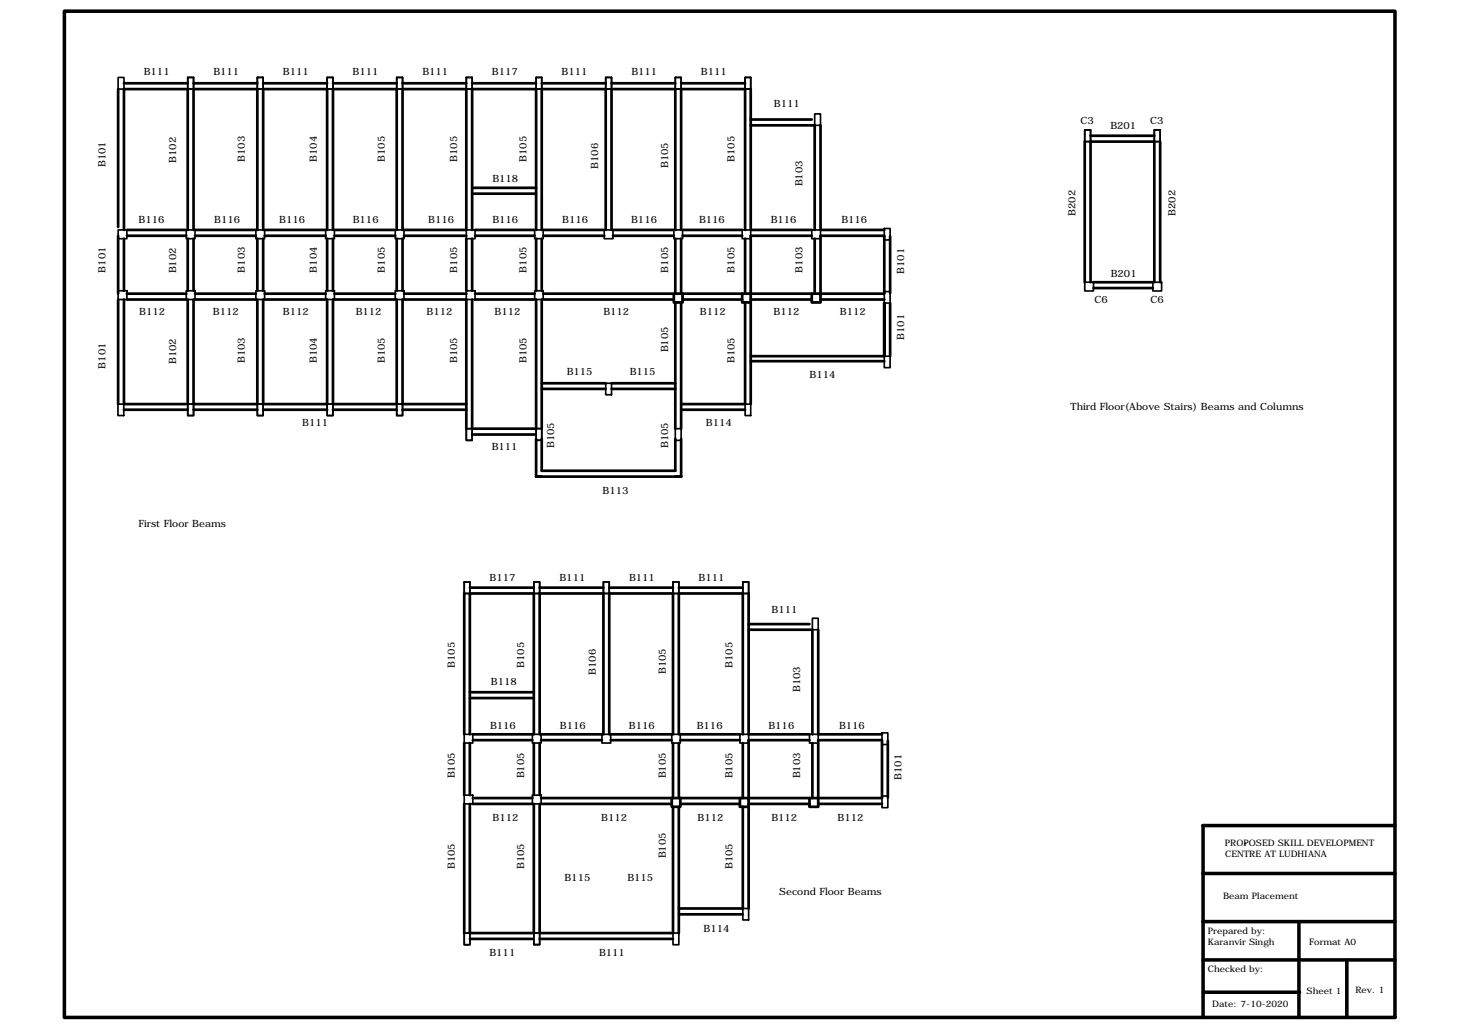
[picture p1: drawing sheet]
<svg xmlns="http://www.w3.org/2000/svg" width="297mm" height="210mm" viewBox="0 0 297 210" stroke-linecap="round" stroke-linejoin="round" font-family="sans-serif">
<defs><g id="words">
<g font-size="2">
<text x="29.2" y="15.2">B111</text>
<text x="43.3" y="15.2">B111</text>
<text x="57.5" y="15.2">B111</text>
<text x="71.6" y="15.2">B111</text>
<text x="85.8" y="15.2">B111</text>
<text x="99.9" y="15.2">B117</text>
<text x="114.1" y="15.2">B111</text>
<text x="128.3" y="15.2">B111</text>
<text x="142.4" y="15.2">B111</text>
<text x="157.2" y="21.7">B111</text>
<text x="219.5" y="25.2">C3</text>
<text x="225.6" y="26.2">B201</text>
<text x="233.7" y="25.2">C3</text>
<text x="21.5" y="34" transform="rotate(-90 21.5 34)">B101</text>
<text x="35.8" y="33.1" transform="rotate(-90 35.8 33.1)">B102</text>
<text x="49.7" y="32.9" transform="rotate(-90 49.7 32.9)">B103</text>
<text x="64.4" y="32.9" transform="rotate(-90 64.4 32.9)">B104</text>
<text x="78.2" y="32.9" transform="rotate(-90 78.2 32.9)">B105</text>
<text x="92.9" y="32.9" transform="rotate(-90 92.9 32.9)">B105</text>
<text x="107" y="32.9" transform="rotate(-90 107 32.9)">B105</text>
<text x="121.5" y="34.3" transform="rotate(-90 121.5 34.3)">B106</text>
<text x="135.7" y="34.2" transform="rotate(-90 135.7 34.2)">B105</text>
<text x="149.2" y="32.9" transform="rotate(-90 149.2 32.9)">B105</text>
<text x="100" y="37">B118</text>
<text x="163.1" y="37.9" transform="rotate(-90 163.1 37.9)">B103</text>
<text x="28.2" y="45.4">B116</text>
<text x="43.5" y="45.4">B116</text>
<text x="56.7" y="45.4">B116</text>
<text x="71.7" y="45.4">B116</text>
<text x="87" y="45.4">B116</text>
<text x="100" y="45.4">B116</text>
<text x="114.2" y="45.4">B116</text>
<text x="128.2" y="45.4">B116</text>
<text x="142" y="45.4">B116</text>
<text x="156.6" y="45.4">B116</text>
<text x="170.9" y="45.4">B116</text>
<text x="218.5" y="43.9" transform="rotate(-90 218.5 43.9)">B202</text>
<text x="238.8" y="43.9" transform="rotate(-90 238.8 43.9)">B202</text>
<text x="21.5" y="55.4" transform="rotate(-90 21.5 55.4)">B101</text>
<text x="35.8" y="55.6" transform="rotate(-90 35.8 55.6)">B102</text>
<text x="49.7" y="55.4" transform="rotate(-90 49.7 55.4)">B103</text>
<text x="64.4" y="55.4" transform="rotate(-90 64.4 55.4)">B104</text>
<text x="78.2" y="55.4" transform="rotate(-90 78.2 55.4)">B105</text>
<text x="92.9" y="55.4" transform="rotate(-90 92.9 55.4)">B105</text>
<text x="107" y="55.4" transform="rotate(-90 107 55.4)">B105</text>
<text x="135.7" y="55.4" transform="rotate(-90 135.7 55.4)">B105</text>
<text x="149.2" y="55.4" transform="rotate(-90 149.2 55.4)">B105</text>
<text x="163.1" y="55.4" transform="rotate(-90 163.1 55.4)">B103</text>
<text x="183.7" y="55.7" transform="rotate(-90 183.7 55.7)">B101</text>
<text x="225.7" y="56.4">B201</text>
<text x="28.3" y="63.9">B112</text>
<text x="43.3" y="63.9">B112</text>
<text x="57.5" y="63.9">B112</text>
<text x="72.3" y="63.9">B112</text>
<text x="86.7" y="63.9">B112</text>
<text x="100.5" y="63.9">B112</text>
<text x="122.6" y="63.9">B112</text>
<text x="142.2" y="63.9">B112</text>
<text x="157.2" y="63.9">B112</text>
<text x="170.6" y="63.9">B112</text>
<text x="222.4" y="61.6">C6</text>
<text x="233.8" y="61.7">C6</text>
<text x="135.7" y="71.6" transform="rotate(-90 135.7 71.6)">B105</text>
<text x="183.7" y="69.1" transform="rotate(-90 183.7 69.1)">B101</text>
<text x="21.5" y="74.9" transform="rotate(-90 21.5 74.9)">B101</text>
<text x="35.8" y="74" transform="rotate(-90 35.8 74)">B102</text>
<text x="49.7" y="73.8" transform="rotate(-90 49.7 73.8)">B103</text>
<text x="64.4" y="73.8" transform="rotate(-90 64.4 73.8)">B104</text>
<text x="78.2" y="73.8" transform="rotate(-90 78.2 73.8)">B105</text>
<text x="92.9" y="73.8" transform="rotate(-90 92.9 73.8)">B105</text>
<text x="107" y="73.8" transform="rotate(-90 107 73.8)">B105</text>
<text x="115.1" y="76.1">B115</text>
<text x="127.9" y="76.3">B115</text>
<text x="149.2" y="73.8" transform="rotate(-90 149.2 73.8)">B105</text>
<text x="164.5" y="76.8">B114</text>
<text x="217.5" y="83.2">Third Floor(Above Stairs) Beams and Columns</text>
<text x="61.4" y="86.6">B111</text>
<text x="143.4" y="86.6">B114</text>
<text x="99.9" y="91.4">B111</text>
<text x="112.6" y="91.1" transform="rotate(-90 112.6 91.1)">B105</text>
<text x="135.7" y="91.1" transform="rotate(-90 135.7 91.1)">B105</text>
<text x="122.4" y="100.4">B113</text>
<text x="28.1" y="107">First Floor Beams</text>
<text x="99.5" y="118">B117</text>
<text x="113.7" y="118">B111</text>
<text x="127.8" y="118">B111</text>
<text x="141.9" y="118">B111</text>
<text x="156.8" y="124.5">B111</text>
<text x="92.4" y="135.7" transform="rotate(-90 92.4 135.7)">B105</text>
<text x="106.5" y="135.7" transform="rotate(-90 106.5 135.7)">B105</text>
<text x="121.1" y="137.1" transform="rotate(-90 121.1 137.1)">B106</text>
<text x="135.3" y="137" transform="rotate(-90 135.3 137)">B105</text>
<text x="148.8" y="135.7" transform="rotate(-90 148.8 135.7)">B105</text>
<text x="99.7" y="139.3">B118</text>
<text x="162.6" y="140.7" transform="rotate(-90 162.6 140.7)">B103</text>
<text x="99.6" y="148.2">B116</text>
<text x="113.7" y="148.2">B116</text>
<text x="127.8" y="148.2">B116</text>
<text x="141.6" y="148.2">B116</text>
<text x="156.1" y="148.2">B116</text>
<text x="170.5" y="148.2">B116</text>
<text x="92.4" y="158.2" transform="rotate(-90 92.4 158.2)">B105</text>
<text x="106.5" y="158.2" transform="rotate(-90 106.5 158.2)">B105</text>
<text x="135.3" y="158.2" transform="rotate(-90 135.3 158.2)">B105</text>
<text x="148.8" y="158.2" transform="rotate(-90 148.8 158.2)">B105</text>
<text x="162.6" y="158.2" transform="rotate(-90 162.6 158.2)">B103</text>
<text x="183.1" y="158.5" transform="rotate(-90 183.1 158.5)">B101</text>
<text x="100.1" y="166.7">B112</text>
<text x="122.2" y="166.7">B112</text>
<text x="141.7" y="166.7">B112</text>
<text x="156.7" y="166.7">B112</text>
<text x="170.2" y="166.7">B112</text>
<text x="92.4" y="176.6" transform="rotate(-90 92.4 176.6)">B105</text>
<text x="106.5" y="176.6" transform="rotate(-90 106.5 176.6)">B105</text>
<text x="114.7" y="179">B115</text>
<text x="127.5" y="179.1">B115</text>
<text x="135.3" y="174.4" transform="rotate(-90 135.3 174.4)">B105</text>
<text x="148.8" y="176.6" transform="rotate(-90 148.8 176.6)">B105</text>
<text x="158.3" y="181.8">Second Floor Beams</text>
<text x="143" y="189.4">B114</text>
<text x="99.4" y="194.3">B111</text>
<text x="121.7" y="194.3">B111</text>
</g>
<g font-size="1.8">
<text x="248.8" y="171.9">PROPOSED SKILL DEVELOPMENT</text>
<text x="248.9" y="174.1">CENTRE AT LUDHIANA</text>
<text x="248.5" y="182.7">Beam Placement</text>
<text x="245.4" y="189.7">Prepared by:</text>
<text x="266" y="191.9">Format A0</text>
<text x="245.4" y="192.1">Karanvir Singh</text>
<text x="245.4" y="197.5">Checked by:</text>
<text x="265.5" y="202">Sheet 1</text>
<text x="275.4" y="201.7">Rev. 1</text>
<text x="246.3" y="204.6">Date: 7-10-2020</text>
</g>
</g></defs>
<!-- layer: drg seal -->
<path d="M13.1 2.3h270.3v204.4h-270.3zM244.4 167.8h39M244.4 177.5h39M244.4 167.8v38.9M244.4 187.3h39M244.4 195.1h39M263.9 187.3v19.4M273.6 195.1v11.6M244.5 201.6h19.5" fill="none" stroke="#000" stroke-width=".72"/>
<!-- layer: drg seal txt -->
<circle cx="253" cy="171.4" r=".06" fill="none" stroke="#000" stroke-width=".25"/>
<!-- layer: Str Column -->
<path d="M95.9 39.4h13M95.9 38.2h13M136.9 59.7h1.8v1.8h-1.8zM150.8 59.7h1.7v1.8h-1.7zM164.9 59.7h1.8v1.8h-1.8zM95.5 141.8h13M95.5 140.7h13M136.5 162.2h1.7v1.7h-1.7zM150.3 162.2h1.8v1.7h-1.8zM164.5 162.2h1.7v1.7h-1.7z" fill="none" stroke="#000" stroke-width=".55"/>
<!-- layer: Str Beam -->
<g fill="none" stroke="#000" stroke-width=".55">
<path d="M24 18.1v28M25.2 16.9h12.9M39.3 16.9h13M53.5 16.9h13M67.6 16.9h13M81.8 16.9h12.9M95.9 16.9h13M110.1 16.9h13M124.2 16.9h13M138.4 16.9h13M152.5 18.1v28.6h12.4M152.5 25.5h13v21.2"/>
<path d="M152.5 24.3h12.4M166.7 25.5v21.2h13M220.4 28.8v28.5M221.6 27.6h12.9M235.7 28.8v28.5M24 47.9v11.8M25.2 46.7v-28.6h12.9v28.6M25.2 48.5v10.6M25.8 47.9h12M25.8 46.7h12M25.8 59.7h12M38.1 48.5v10.6"/>
<path d="M39.3 46.7v-28.6h13v28.6M39.3 48.5v10.6M39.6 47.9h12.4M39.6 46.7h12.4M39.6 59.7h12.4M52.3 48.5v10.6M53.5 46.7v-28.6h13v28.6M53.5 48.5v10.6M53.8 47.9h12.4M53.8 46.7h12.4M53.8 59.7h12.4M66.5 48.5v10.6"/>
<path d="M67.6 46.7v-28.6h13v28.6M67.6 48.5v10.6M67.9 47.9h12.4M67.9 46.7h12.4M67.9 59.7h12.4M80.6 48.5v10.6M81.8 46.7v-28.6h12.9v28.6h-12.6M81.8 48.5v10.6M82.1 47.9h12.6M82.1 59.7h12.6M94.7 48.5v10.6M95.9 46.7v-28.6h13v28.6"/>
<path d="M95.9 48.5v10.6M96.5 47.9h12.1M96.5 46.7h12.1M96.5 59.7h12.1M108.9 48.5v10.6M110.1 46.7v-28.6h13v28.6M110.1 48.5v10.6M110.4 47.9h12.4M110.4 46.7h12.4M110.4 59.7h26.5M124.2 46.7v-28.6h13v28.6M124.5 47.9h12.4"/>
<path d="M124.5 46.7h12.4M137.2 48.5v11.2M138.4 46.7v-28.6h13v28.6M138.4 48.5v11.2M138.7 47.9h12.1M138.7 46.7h12.1M138.7 59.7h12.1M151.4 48.5v11.2M164.9 47.9h-12.4v11.8h12.4M165.5 48.5v11.2M179.7 47.9h-13v11.8h13M179.7 48v11.5"/>
<path d="M180.8 48v11.5M221.6 57.3v-28.5h12.9v28.5M222.2 57.3h12M222.2 58.5h12M24 60.9v21.2M25.2 60.9v21.2h12.6M25.8 60.9h12M38.1 60.9v21.2M39.3 60.9v21.2h13v-21.2M39.6 60.9h12.4M53.5 60.9v21.2h13v-21.2M53.8 60.9h12.4"/>
<path d="M67.6 60.9v21.2h13v-21.2M67.9 60.9h12.4M81.8 60.9v21.2h12.9M82.1 60.9h12.6v26.2M95.9 60.9v26.2h13v-26.2M96.5 60.9h12.1M110.1 60.9v26.2M110.1 77.9h13M110.1 79h13M110.4 60.9h26.5M124.2 77.9h13M124.2 79h13"/>
<path d="M137.2 61.5v25.6M138.4 61.5v25.6M138.7 60.9h12.1M151.4 61.5v20.6h-13M152.5 60.9h12.4M152.5 61.5v20.6M152.5 73.4h27.2M152.5 72.4h27.2M166.7 60.9h13M179.7 72.4v-10.8v10.8M179.7 61.6v10.8M180.8 61.6v10.8"/>
<path d="M25.2 83.3h12.9M39.3 83.3h13M53.5 83.3h13M67.6 83.3h13M81.8 83.3h12.9M95.9 88.3h12.7M108.9 89.2v7.6h29.5v-7.6M110.1 89.2v6.5h27.1v-6.5M138.4 83.3h13M95.5 119.4h13M109.6 119.4h13M123.8 119.4h12.9"/>
<path d="M137.9 119.4h13M94.3 120.6v28.6M152.1 128h13v21.2M152.1 120.6v28.6h12.4M152.1 126.8h12.4M166.2 128v21.2h13M94.3 151v10.6M95.5 149.2v-28.6h13v28.6M95.5 151v10.6M96.1 149.2h12.1M96.1 150.4h12.1M108.5 151v10.6"/>
<path d="M109.6 149.2v-28.6h13v28.6M109.6 151v10.6M109.9 149.2h12.4M109.9 150.4h12.4M123.8 149.2v-28.6h12.9v28.6M124.1 149.2h12.4M124.1 150.4h12.4M136.7 151v11.2M137.9 149.2v-28.6h13v28.6M137.9 151v11.2M138.2 149.2h12.1M138.2 150.4h12.1"/>
<path d="M150.9 151v11.2M164.5 150.4h-12.4v11.8h12.4M165.1 151v11.2M179.2 150.4h-13v11.8h13M179.2 150.5v11.5M180.4 150.5v11.5M94.3 163.4v26.2M95.5 163.4v26.2h13v-26.2M96.1 162.2h12.1M96.1 163.4h12.1M109.6 163.4v26.2h27.1v-25.7M109.9 162.2h26.6"/>
<path d="M109.9 163.4h26.6M137.9 163.9v25.7M138.2 162.2h12.1M138.2 163.4h12.1M150.9 163.9v20.7h-13M152.1 163.4h12.4M152.1 163.9v20.7M166.2 163.4h13M95.5 190.8h12.7M109.6 190.8h27.1M137.9 185.8h13"/>
</g>
<!-- layer: Str Clm 2 -->
<g fill="none" stroke="#000" stroke-width=".34">
<path d="M38.1 15.7h1.2v2.4h-1.2zM52.3 15.7h1.2v2.4h-1.2zM66.5 15.7h1.1v2.4h-1.1zM80.6 15.7h1.2v2.4h-1.2zM94.7 15.7h1.2v2.4h-1.2zM108.9 15.7h1.2v2.4h-1.2zM123.1 15.7h1.1v2.4h-1.1zM137.2 15.7h1.2v2.4h-1.2zM151.4 15.7h1.1v2.4h-1.1zM220.4 26.4h1.2v2.4h-1.2zM234.5 26.4h1.2v2.4h-1.2zM38.1 82.1h1.2v2.3h-1.2z"/>
<path d="M52.3 82.1h1.2v2.3h-1.2zM66.5 82.1h1.1v2.3h-1.1zM80.6 82.1h1.2v2.3h-1.2zM94.7 87.1h1.2v2.4h-1.2zM108.9 87.1h1.2v2.3h-1.2zM94.3 118.3h1.2v2.3h-1.2zM108.5 118.3h1.1v2.3h-1.1zM122.6 118.3h1.2v2.3h-1.2zM136.7 118.3h1.2v2.3h-1.2zM150.9 118.3h1.2v2.3h-1.2zM94.3 189.6h1.2v2.4h-1.2zM108.5 189.6h1.1v2.3h-1.1z"/>
</g>
<!-- layer: Str Column -->
<g fill="none" stroke="#000" stroke-width=".34">
<path d="M24 15.7h1.2v2.4h-1.2zM38.1 15.7h1.2v2.4h-1.2zM52.3 15.7h1.2v2.4h-1.2zM66.5 15.7h1.1v2.4h-1.1zM80.6 15.7h1.2v2.4h-1.2zM94.7 15.7h1.2v2.4h-1.2zM108.9 15.7h1.2v2.4h-1.2zM123.1 15.7h1.1v2.4h-1.1zM137.2 15.7h1.2v2.4h-1.2zM151.4 15.7h1.1v2.4h-1.1zM165.5 23.1h1.2v2.4h-1.2zM220.4 26.4h1.2v2.4h-1.2z"/>
<path d="M234.5 26.4h1.2v2.4h-1.2zM24 46.7h1.8v1.8h-1.8zM24 59.1h1.8v1.8h-1.8zM37.8 46.7h1.8v1.8h-1.8zM37.8 59.1h1.8v1.8h-1.8zM52 46.7h1.8v1.8h-1.8zM52 59.1h1.8v1.8h-1.8zM66.2 46.7h1.7v1.8h-1.7zM66.2 59.1h1.7v1.8h-1.7zM80.3 46.7h1.8v1.8h-1.8zM80.3 59.1h1.8v1.8h-1.8zM94.7 46.7h1.8v1.8h-1.8z"/>
<path d="M94.7 59.1h1.8v1.8h-1.8zM108.6 46.7h1.8v1.8h-1.8zM108.6 59.1h1.8v1.8h-1.8zM122.8 46.7h1.7v1.8h-1.7zM136.9 46.7h1.8v1.8h-1.8zM136.9 59.7h1.8v1.8h-1.8zM150.8 46.7h1.7v1.8h-1.7zM150.8 59.7h1.7v1.8h-1.7zM164.9 46.7h1.8v1.8h-1.8zM164.9 59.7h1.8v1.8h-1.8zM179.7 46.4h1.1v2.4h-1.1zM179.7 59.3h1.1v2.3h-1.1z"/>
<path d="M220.4 57.3h1.8v1.8h-1.8zM234.2 57.3h1.8v1.8h-1.8zM123.1 77.9h1.1v2.3h-1.1zM179.7 72.4h1.1v2.3h-1.1zM24 82.1h1.1v2.3h-1.1zM38.1 82.1h1.2v2.3h-1.2zM52.3 82.1h1.2v2.3h-1.2zM66.5 82.1h1.1v2.3h-1.1zM80.6 82.1h1.2v2.3h-1.2zM94.7 87.1h1.2v2.4h-1.2zM108.9 87.1h1.2v2.4h-1.2zM137.2 87.1h1.2v2.4h-1.2z"/>
<path d="M151.4 82.1h1.1v2.3h-1.1zM94.3 118.3h1.2v2.3h-1.2zM108.5 118.3h1.1v2.3h-1.1zM122.6 118.3h1.2v2.3h-1.2zM136.7 118.3h1.2v2.3h-1.2zM150.9 118.3h1.2v2.3h-1.2zM165.1 125.6h1.1v2.4h-1.1zM94.3 149.2h1.8v1.8h-1.8zM108.2 149.2h1.7v1.8h-1.7zM122.3 149.2h1.8v1.8h-1.8zM136.5 149.2h1.7v1.8h-1.7zM150.3 149.2h1.8v1.8h-1.8z"/>
<path d="M164.5 149.2h1.7v1.8h-1.7zM179.2 148.9h1.2v2.4h-1.2zM94.3 161.6h1.8v1.8h-1.8zM108.2 161.6h1.7v1.8h-1.7zM136.5 162.2h1.7v1.7h-1.7zM150.3 162.2h1.8v1.7h-1.8zM164.5 162.2h1.7v1.7h-1.7zM179.2 161.7h1.2v2.4h-1.2zM94.3 189.6h1.2v2.4h-1.2zM108.5 189.6h1.1v2.4h-1.1zM136.7 189.6h1.2v2.4h-1.2zM150.9 184.6h1.2v2.3h-1.2z"/>
</g>
<use href="#words"/>
</svg>
